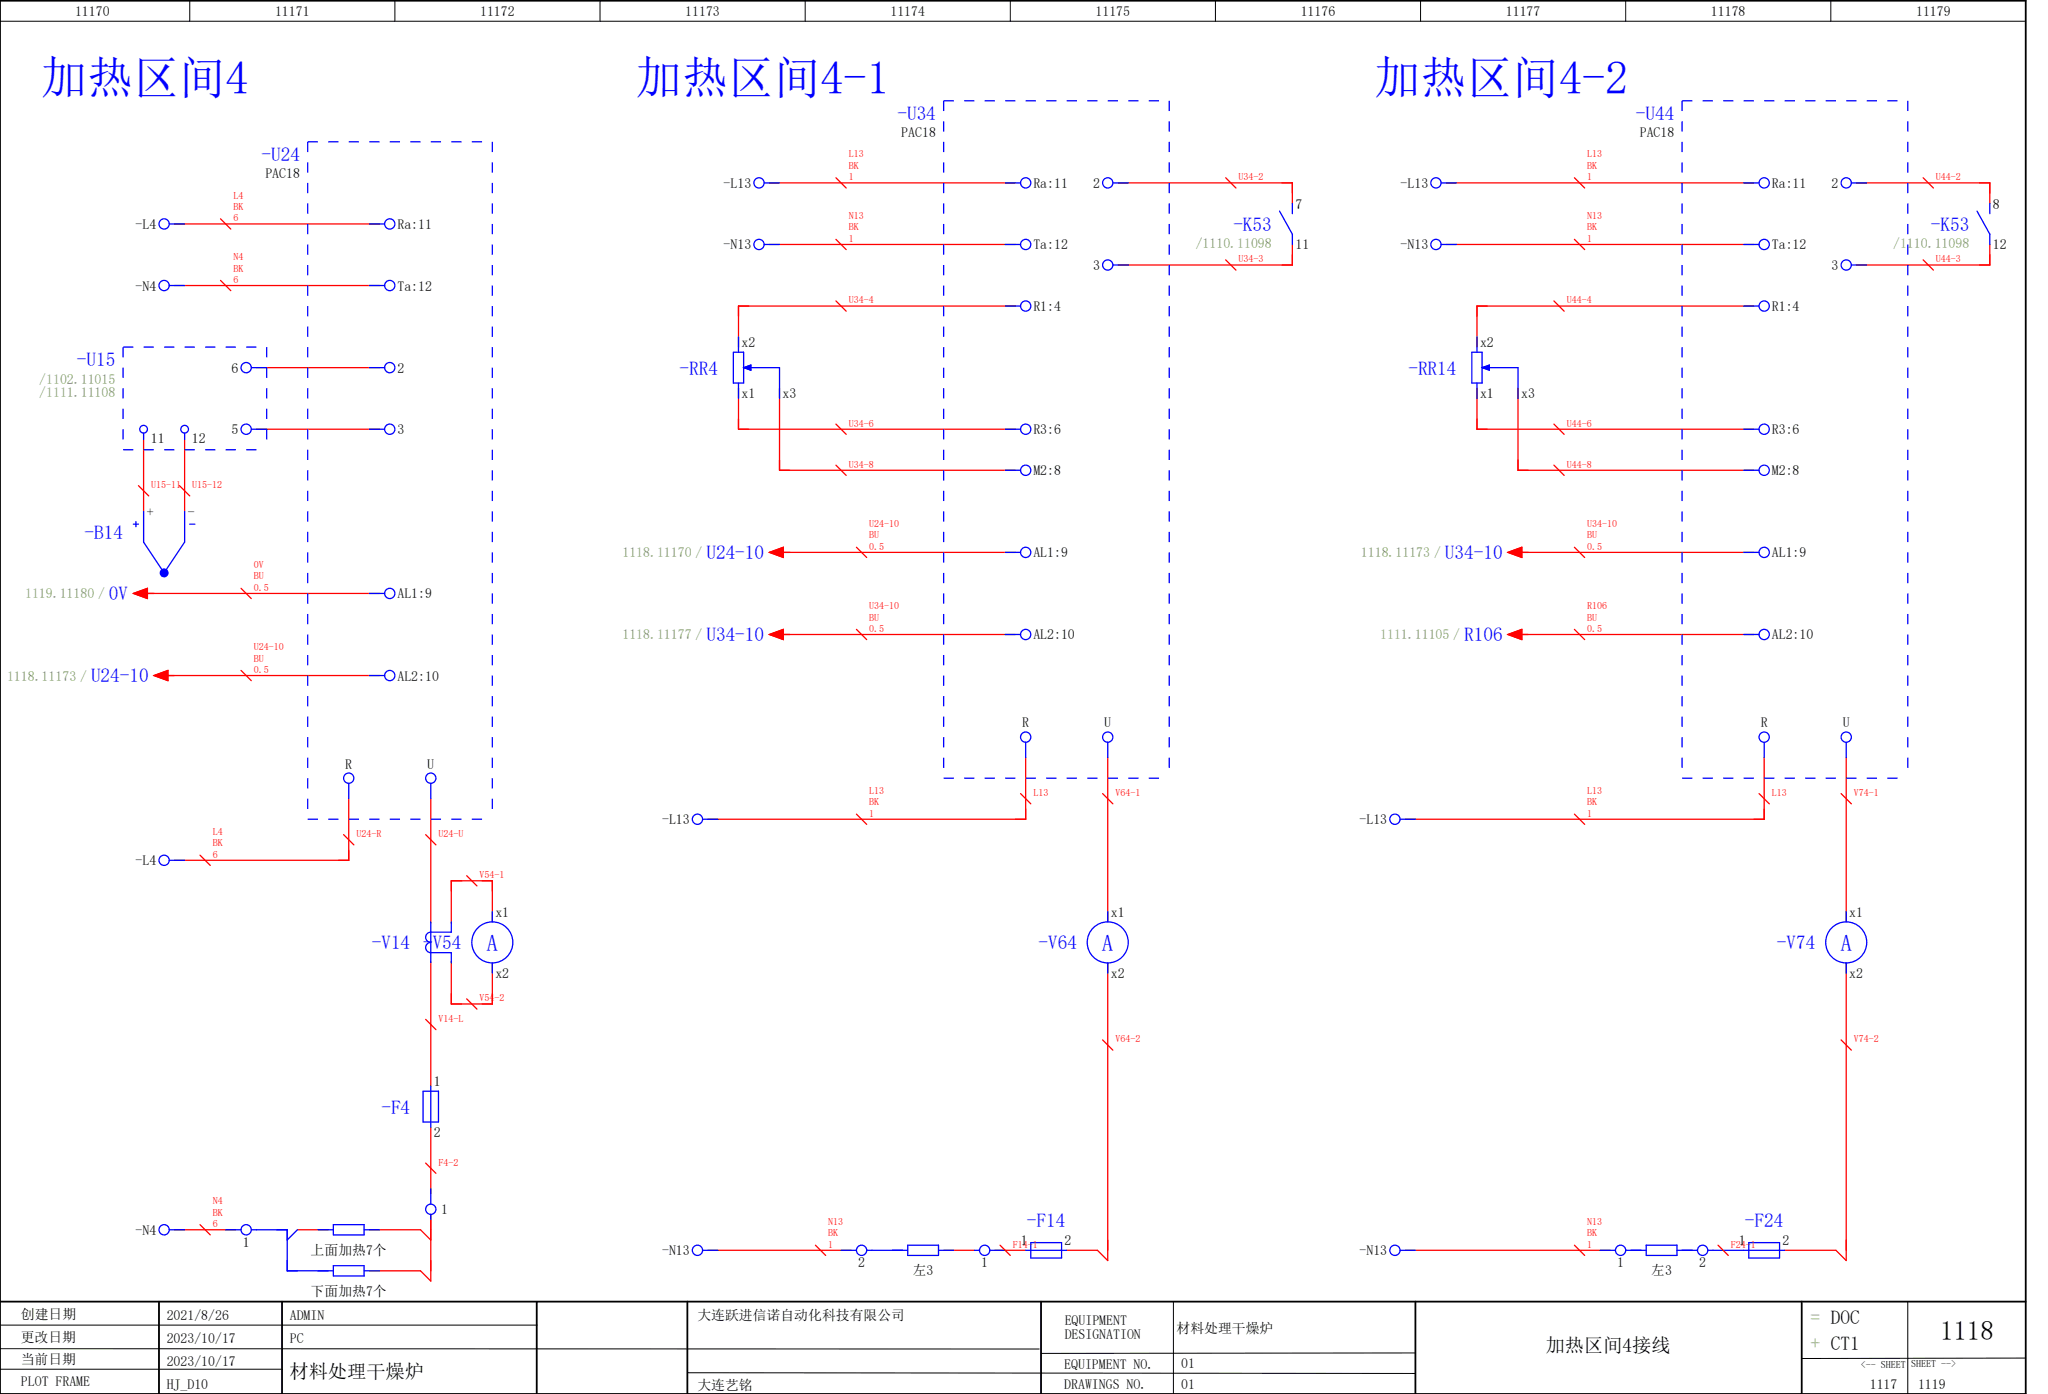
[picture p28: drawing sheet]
<svg xmlns="http://www.w3.org/2000/svg" width="399mm" height="272mm" viewBox="0 0 399 272" stroke-linecap="round" stroke-linejoin="round" font-family="sans-serif">
<defs><g id="words">
<g font-size="9" fill="#00f">
<text x="8" y="18.4">加热区间4</text>
<text x="124" y="18.4">加热区间4-1</text>
<text x="268" y="18.4">加热区间4-2</text>
</g>
<text font-size="5.3" x="378.3" y="261">1118</text>
<g font-size="4.5" fill="#00f">
<text x="94.9" y="185.3">A</text>
<text x="214.9" y="185.3">A</text>
<text x="358.9" y="185.3">A</text>
</g>
<g font-size="3.7" fill="#00f">
<text x="175" y="23.4">-U34</text>
<text x="319" y="23.4">-U44</text>
<text x="51" y="31.4">-U24</text>
<text x="240.5" y="45">-K53</text>
<text x="376.5" y="45">-K53</text>
<text x="15" y="71.4">-U15</text>
<text x="132.5" y="73">-RR4</text>
<text x="274.6" y="73">-RR14</text>
<text x="16.5" y="105">-B14</text>
<text x="137.7" y="109">U24-10</text>
<text x="281.7" y="109">U34-10</text>
<text x="21.2" y="117">0V</text>
<text x="137.7" y="125">U34-10</text>
<text x="285.5" y="125">R106</text>
<text x="17.8" y="133">U24-10</text>
<text x="72.5" y="185">-V14 -V54</text>
<text x="202.5" y="185">-V64</text>
<text x="346.5" y="185">-V74</text>
<text x="74.4" y="217">-F4</text>
<text x="200.3" y="239.1">-F14</text>
<text x="340.2" y="239.1">-F24</text>
</g>
<g font-size="3.7" fill="#7ca552">
<text x="353.1" y="258">= DOC</text>
<text x="353.1" y="263">+ CT1</text>
</g>
<g font-size="3.7">
<text x="301.4" y="263.5">加热区间4接线</text>
<text x="56.4" y="268.5">材料处理干燥炉</text>
</g>
<g font-size="2.7">
<text x="14.6" y="3.1">11170</text>
<text x="53.6" y="3.1">11171</text>
<text x="93.6" y="3.1">11172</text>
<text x="133.6" y="3.1">11173</text>
<text x="173.6" y="3.1">11174</text>
<text x="213.6" y="3.1">11175</text>
<text x="253.6" y="3.1">11176</text>
<text x="293.6" y="3.1">11177</text>
<text x="333.6" y="3.1">11178</text>
<text x="373.6" y="3.1">11179</text>
<text x="175.8" y="26.7">PAC18</text>
<text x="319.8" y="26.7">PAC18</text>
<text x="51.8" y="34.7">PAC18</text>
<text x="141.1" y="36.6">-L13</text>
<text x="201.5" y="36.6">Ra:11</text>
<text x="213.2" y="36.6">2</text>
<text x="252.6" y="40.7">7</text>
<text x="273.1" y="36.6">-L13</text>
<text x="345.5" y="36.6">Ra:11</text>
<text x="357.1" y="36.6">2</text>
<text x="388.6" y="40.7">8</text>
<text x="26.5" y="44.6">-L4</text>
<text x="77.5" y="44.6">Ra:11</text>
<text x="141.1" y="48.6">-N13</text>
<text x="201.5" y="48.6">Ta:12</text>
<text x="213.2" y="52.6">3</text>
<text x="252.6" y="48.6">11</text>
<text x="273.1" y="48.6">-N13</text>
<text x="345.5" y="48.6">Ta:12</text>
<text x="357.1" y="52.6">3</text>
<text x="388.6" y="48.6">12</text>
<text x="26.5" y="56.6">-N4</text>
<text x="77.5" y="56.6">Ta:12</text>
<text x="201.5" y="60.6">R1:4</text>
<text x="345.5" y="60.6">R1:4</text>
<text x="144.6" y="67.7">x2</text>
<text x="288.6" y="67.7">x2</text>
<text x="45.1" y="72.6">6</text>
<text x="77.5" y="72.6">2</text>
<text x="144.6" y="77.6">x1</text>
<text x="152.6" y="77.6">x3</text>
<text x="288.6" y="77.6">x1</text>
<text x="296.6" y="77.6">x3</text>
<text x="29.4" y="86.4">11</text>
<text x="37.4" y="86.4">12</text>
<text x="45.1" y="84.6">5</text>
<text x="77.5" y="84.6">3</text>
<text x="201.5" y="84.6">R3:6</text>
<text x="345.5" y="84.6">R3:6</text>
<text x="201.5" y="92.6">M2:8</text>
<text x="345.5" y="92.6">M2:8</text>
<text x="28.6" y="100.7">+</text>
<text x="36.6" y="100.7">-</text>
<text x="201.5" y="108.6">AL1:9</text>
<text x="345.5" y="108.6">AL1:9</text>
<text x="77.5" y="116.6">AL1:9</text>
<text x="201.5" y="124.6">AL2:10</text>
<text x="345.5" y="124.6">AL2:10</text>
<text x="77.5" y="132.6">AL2:10</text>
<text x="199.3" y="141.8">R</text>
<text x="215.3" y="141.8">U</text>
<text x="343.3" y="141.8">R</text>
<text x="359.3" y="141.8">U</text>
<text x="67.3" y="149.8">R</text>
<text x="83.3" y="149.8">U</text>
<text x="129.1" y="160.6">-L13</text>
<text x="265.1" y="160.6">-L13</text>
<text x="26.5" y="168.6">-L4</text>
<text x="96.6" y="178.7">x1</text>
<text x="216.6" y="178.7">x1</text>
<text x="360.6" y="178.7">x1</text>
<text x="96.6" y="190.6">x2</text>
<text x="216.6" y="190.6">x2</text>
<text x="360.6" y="190.6">x2</text>
<text x="84.6" y="211.7">1</text>
<text x="84.6" y="221.6">2</text>
<text x="86" y="236.6">1</text>
<text x="26.5" y="240.6">-N4</text>
<text x="47.3" y="243">1</text>
<text x="60.6" y="244.5">上面加热7个</text>
<text x="129.1" y="244.6">-N13</text>
<text x="199" y="242.7">1</text>
<text x="207.6" y="242.7">2</text>
<text x="265.1" y="244.6">-N13</text>
<text x="339.1" y="242.7">1</text>
<text x="347.6" y="242.7">2</text>
<text x="167.3" y="247">2</text>
<text x="178" y="248.5">左3</text>
<text x="191.3" y="247">1</text>
<text x="315.3" y="247">1</text>
<text x="322" y="248.5">左3</text>
<text x="331.3" y="247">2</text>
<text x="4.1" y="257.1">创建日期</text>
<text x="32.5" y="257.1">2021/8/26</text>
<text x="56.5" y="257.1">ADMIN</text>
<text x="60.6" y="252.5">下面加热7个</text>
<text x="136" y="257.3">大连跃进信诺自动化科技有限公司</text>
<text x="4" y="261.6">更改日期</text>
<text x="32.5" y="261.6">2023/10/17</text>
<text x="56.5" y="261.6">PC</text>
<text x="207.6" y="258.3">EQUIPMENT</text>
<text x="207.6" y="261">DESIGNATION</text>
<text x="229.4" y="259.7">材料处理干燥炉</text>
<text x="4.1" y="265.8">当前日期</text>
<text x="32.5" y="266.1">2023/10/17</text>
<text x="207.5" y="266.7">EQUIPMENT NO.</text>
<text x="230.3" y="266.6">01</text>
<text x="4.1" y="270.2">PLOT FRAME</text>
<text x="32.5" y="270.6">HJ_D10</text>
<text x="136" y="270.8">大连艺铭</text>
<text x="207.5" y="270.6">DRAWINGS NO.</text>
<text x="230.3" y="270.6">01</text>
<text x="364.6" y="270.6">1117</text>
<text x="374" y="270.6">1119</text>
</g>
<g font-size="2.7" fill="#7ca552">
<text x="233.2" y="48.3">/1110.11098</text>
<text x="369.2" y="48.3">/1110.11098</text>
<text x="7.6" y="74.7">/1102.11015</text>
<text x="7.6" y="77.4">/1111.11108</text>
<text x="121.4" y="108.6">1118.11170 /</text>
<text x="265.4" y="108.6">1118.11173 /</text>
<text x="4.9" y="116.6">1119.11180 /</text>
<text x="121.4" y="124.6">1118.11177 /</text>
<text x="269.1" y="124.6">1111.11105 /</text>
<text x="1.4" y="132.6">1118.11173 /</text>
</g>
<g font-size="2" fill="#f00">
<text x="165.5" y="35.1">1</text>
<text x="165.5" y="32.9">BK</text>
<text x="165.5" y="30.7">L13</text>
<text x="241.5" y="35.1">U34-2</text>
<text x="309.5" y="35.1">1</text>
<text x="309.5" y="32.9">BK</text>
<text x="309.5" y="30.7">L13</text>
<text x="377.5" y="35.1">U44-2</text>
<text x="45.5" y="40.9">BK</text>
<text x="45.5" y="38.7">L4</text>
<text x="45.5" y="43.1">6</text>
<text x="165.5" y="47.1">1</text>
<text x="165.5" y="44.9">BK</text>
<text x="165.5" y="42.7">N13</text>
<text x="309.5" y="47.1">1</text>
<text x="309.5" y="44.9">BK</text>
<text x="309.5" y="42.7">N13</text>
<text x="45.5" y="52.9">BK</text>
<text x="45.5" y="50.7">N4</text>
<text x="241.5" y="51.1">U34-3</text>
<text x="377.5" y="51.1">U44-3</text>
<text x="45.5" y="55.1">6</text>
<text x="165.5" y="59.1">U34-4</text>
<text x="305.5" y="59.1">U44-4</text>
<text x="165.5" y="83.1">U34-6</text>
<text x="305.5" y="83.1">U44-6</text>
<text x="29.5" y="95.1">U15-11</text>
<text x="37.5" y="95.1">U15-12</text>
<text x="165.5" y="91.1">U34-8</text>
<text x="305.5" y="91.1">U44-8</text>
<text x="169.5" y="107.1">0.5</text>
<text x="169.5" y="104.9">BU</text>
<text x="169.5" y="102.7">U24-10</text>
<text x="309.5" y="107.1">0.5</text>
<text x="309.5" y="104.9">BU</text>
<text x="309.5" y="102.7">U34-10</text>
<text x="49.5" y="112.9">BU</text>
<text x="49.5" y="110.7">0V</text>
<text x="49.5" y="115.1">0.5</text>
<text x="169.5" y="118.7">U34-10</text>
<text x="309.5" y="118.7">R106</text>
<text x="169.5" y="123.1">0.5</text>
<text x="169.5" y="120.9">BU</text>
<text x="309.5" y="123.1">0.5</text>
<text x="309.5" y="120.9">BU</text>
<text x="49.5" y="131.1">0.5</text>
<text x="49.5" y="128.9">BU</text>
<text x="49.5" y="126.7">U24-10</text>
<text x="169.5" y="154.7">L13</text>
<text x="201.5" y="155.1">L13</text>
<text x="217.5" y="155.1">V64-1</text>
<text x="309.5" y="154.7">L13</text>
<text x="345.5" y="155.1">L13</text>
<text x="361.5" y="155.1">V74-1</text>
<text x="169.5" y="159.1">1</text>
<text x="169.5" y="156.9">BK</text>
<text x="309.5" y="159.1">1</text>
<text x="309.5" y="156.9">BK</text>
<text x="41.5" y="167.1">6</text>
<text x="41.5" y="164.9">BK</text>
<text x="41.5" y="162.7">L4</text>
<text x="69.5" y="163.1">U24-R</text>
<text x="85.5" y="163.1">U24-U</text>
<text x="93.5" y="171.1">V54-1</text>
<text x="93.5" y="195.1">V54-2</text>
<text x="85.5" y="199.1">V14-L</text>
<text x="217.5" y="203.1">V64-2</text>
<text x="361.5" y="203.1">V74-2</text>
<text x="85.5" y="227.1">F4-2</text>
<text x="41.5" y="239.1">6</text>
<text x="41.5" y="236.9">BK</text>
<text x="41.5" y="234.7">N4</text>
<text x="161.5" y="238.7">N13</text>
<text x="309.5" y="238.7">N13</text>
<text x="161.5" y="243.1">1</text>
<text x="161.5" y="240.9">BK</text>
<text x="197.5" y="243.1">F14-1</text>
<text x="309.5" y="243.1">1</text>
<text x="309.5" y="240.9">BK</text>
<text x="337.5" y="243.1">F24-1</text>
</g>
<g font-size="2">
<text x="362.9" y="266.6">&lt;-- SHEET</text>
<text x="372.7" y="266.4">SHEET --&gt;</text>
</g>
</g></defs>
<path d="M0 .1h395v271.5h-395zM0 253.6h395M31 253.6v18M55 253.6v18M104.7 253.7v18M134 253.6v18M203 253.6v18M276 253.6v18M351.3 253.6v18" fill="none" stroke="#000" stroke-width=".35"/>
<g fill="none" stroke="#000" stroke-width=".19">
<path d="M0 4.1h395M37 .1v4M77 .1v4M117 .1v4M157 .1v4M197 .1v4M237 .1v4M277 .1v4M317 .1v4M357 .1v4M0 258.2h104.8M228.8 253.6v18"/>
<path d="M372 253.6v18M0 262.8l202.6 .1M0 266.8h55M134.1 267.5l141.9 .1M276 263.6l-73 .1M395 264.6l-43.7 .1"/>
</g>
<g fill="none" stroke="#f00" stroke-width=".25">
<path d="M150 35.6h48M163 34.6l2 2M218 35.6h34v4M239 34.6l2 2M282 35.6h60M307 34.6l2 2M362 35.6h26v4M375 34.6l2 2M34 43.6h40M34 55.6h40M43 42.6l2 2M43 54.6l2 2"/>
<path d="M150 47.6h48M163 58.6l2 2M163 46.6l2 2M198 59.6h-54v8M239 50.6l2 2M252 47.6v4h-34M282 47.6h60M303 58.6l2 2M307 46.6l2 2M342 59.6h-54v8M375 50.6l2 2M388 47.6v4h-26"/>
<path d="M50 71.6h24M144 75.6v8h54M152 75.6v16h46M288 75.6v8h54M296 75.6v16h46M28 85.6v14M36 85.6v14M50 83.6h24M163 82.6l2 2M163 90.6l2 2M303 82.6l2 2M303 90.6l2 2"/>
<path d="M28 115.6h46M47 114.6l2 2M152 107.6h46M167 106.6l2 2M296 107.6h46M307 106.6l2 2M32 131.6h42M47 130.6l2 2M152 123.6h46M167 122.6l2 2M296 123.6h46M307 122.6l2 2"/>
<path d="M68 155.6v12h-34M84 155.6v24.3M167 158.6l2 2M199 154.6l2 2M200 147.6v12h-62M215 154.6l2 2M216 147.6v32M307 158.6l2 2M343 154.6l2 2M344 147.6v12h-70M359 154.6l2 2M360 147.6v32"/>
<path d="M39 166.6l2 2M67 162.6l2 2M83 162.6l2 2M91 170.6l2 2M96 179.6v-8h-8v8.3M83 198.6l2 2M84 187.4v24.2M88 187.4v8.2h8v-8M91 194.6l2 2M216 187.6v58l-2-2h-6M360 187.6v58l-2-2h-10M84 219.6v13"/>
<path d="M215 202.6l2 2M359 202.6l2 2M34 239.6h12M39 238.6l2 2M58 239.6h6M72 239.6h10l2 2M83 226.6l2 2M84 236.6v13l-2-2h-10M138 243.6h28M159 242.6l2 2M184 243.6h6M194 243.6h6"/>
<path d="M195 242.6l2 2M274 243.6h40M307 242.6l2 2M328 243.6h2M335 242.6l2 2"/>
</g>
<g fill="none" stroke="#00f" stroke-width=".25">
<path d="M149 35.6h3M196 35.6h3M217 35.6h3M252 39.6v2M281 35.6h3M340 35.6h3M361 35.6h3M388 39.6v2M33 43.6h3M33 55.6h3M72 43.6h3M72 55.6h3"/>
<path d="M149 47.6h3M196 47.6h3M196 59.6h3M217 51.6h3M249.5 41.1l2.5 4.5v2M281 47.6h3M340 47.6h3M340 59.6h3M361 51.6h3M385.5 41.1l2.5 4.5v2M49 71.6h3M72 71.6h3"/>
<path d="M143 68.6h2v6h-2zM144 65.6v3M144 74.6v3M145 71.6h.1M145 71.6h7v6M145 71.6l1.4-.5v1zM287 68.6h2v6h-2zM288 65.6v3M288 74.6v3M289 71.6h.1M289 71.6h7v6M289 71.6l1.4-.5v1z"/>
<path d="M36 99.6v6M49 83.6h3M72 83.6h3M196 83.6h3M196 91.6h3M340 83.6h3M340 91.6h3M37 102.1h1M72 115.6h3M196 107.6h3M340 107.6h3M72 131.6h3"/>
<path d="M196 123.6h3M340 123.6h3M68 152.6v3M84 152.6v3M137 159.6h3M200 144.6v3M216 144.6v3M273 159.6h3M344 144.6v3M360 144.6v3M33 167.6h3M84 179.6v8"/>
<path d="M88 179.6v2h-4a1 1 0 0 0-1 1 1 1 0 0 0 1 1 1 1 0 0 0-1 1 1 1 0 0 0 1 1h4v2M96 177.6v2M216 177.6v2M360 177.6v2M96 187.6v2M216 187.6v2M360 187.6v2M82.5 212.6h3v6h-3zM84 211.6v8M33 239.6h3M44 239.6h3M49 239.6h7v8h9"/>
<path d="M58 239.6l-2 2M62 239.6h3M65 238.6h6v2h-6zM71 239.6h3M84 231.6v3M84 236.6v1M65 246.6h6v2h-6zM71 247.6h3M137 243.6h3M164 243.6h3M169 243.6h8M177 242.6h6v2h-6z"/>
<path d="M183 243.6h3M190 243.6h1M193 243.6h3M200 243.6h8M201 242.1h6v3h-6zM273 243.6h3M312 243.6h3M317 243.6h4M321 242.6h6v2h-6zM327 243.6h4M333 243.6h15M341 242.1h6v3h-6z"/>
<circle cx="148" cy="35.6" r="1"/>
<circle cx="200" cy="35.6" r="1"/>
<circle cx="216" cy="35.6" r="1"/>
<circle cx="280" cy="35.6" r="1"/>
<circle cx="344" cy="35.6" r="1"/>
<circle cx="360" cy="35.6" r="1"/>
<circle cx="32" cy="43.6" r="1"/>
<circle cx="32" cy="55.6" r="1"/>
<circle cx="76" cy="43.6" r="1"/>
<circle cx="76" cy="55.6" r="1"/>
<circle cx="148" cy="47.6" r="1"/>
<circle cx="200" cy="59.6" r="1"/>
<circle cx="200" cy="47.6" r="1"/>
<circle cx="216" cy="51.6" r="1"/>
<circle cx="280" cy="47.6" r="1"/>
<circle cx="344" cy="59.6" r="1"/>
<circle cx="344" cy="47.6" r="1"/>
<circle cx="360" cy="51.6" r="1"/>
<circle cx="48" cy="71.6" r="1"/>
<circle cx="76" cy="71.6" r="1"/>
<circle cx="48" cy="83.6" r="1"/>
<circle cx="76" cy="83.6" r="1"/>
<circle cx="200" cy="83.6" r="1"/>
<circle cx="200" cy="91.6" r="1"/>
<circle cx="344" cy="83.6" r="1"/>
<circle cx="344" cy="91.6" r="1"/>
<circle cx="76" cy="115.6" r="1"/>
<circle cx="200" cy="107.6" r="1"/>
<circle cx="344" cy="107.6" r="1"/>
<circle cx="76" cy="131.6" r="1"/>
<circle cx="200" cy="123.6" r="1"/>
<circle cx="344" cy="123.6" r="1"/>
<circle cx="68" cy="151.6" r="1"/>
<circle cx="84" cy="151.6" r="1"/>
<circle cx="136" cy="159.6" r="1"/>
<circle cx="200" cy="143.6" r="1"/>
<circle cx="216" cy="143.6" r="1"/>
<circle cx="272" cy="159.6" r="1"/>
<circle cx="344" cy="143.6" r="1"/>
<circle cx="360" cy="143.6" r="1"/>
<circle cx="32" cy="167.6" r="1"/>
<circle cx="96" cy="183.6" r="4"/>
<circle cx="216" cy="183.6" r="4"/>
<circle cx="360" cy="183.6" r="4"/>
<circle cx="32" cy="239.6" r="1"/>
<circle cx="48" cy="239.6" r="1"/>
<circle cx="84" cy="235.6" r="1"/>
<circle cx="136" cy="243.6" r="1"/>
<circle cx="168" cy="243.6" r="1"/>
<circle cx="192" cy="243.6" r="1"/>
<circle cx="272" cy="243.6" r="1"/>
<circle cx="316" cy="243.6" r="1"/>
<circle cx="332" cy="243.6" r="1"/>
</g>
<g fill="none" stroke="#00f" stroke-width=".25" stroke-dasharray="2 2" stroke-linecap="butt">
<path d="M184 19.6h44M184 19.6v132M228 19.6v132M328 19.6h44M328 19.6v132M372 19.6v132M60 27.6h36M60 27.6v132M96 27.6v132M24 67.6h28M24 67.6v20M52 67.6v20"/>
<path d="M24 87.6h28M60 159.6h36M184 151.6h44M328 151.6h44"/>
</g>
<g fill="#00f" stroke="#00f" stroke-width=".19">
<path d="M145 71.6l1.4-.5v1z"/>
<path d="M289 71.6l1.4-.5v1z"/>
</g>
<circle cx="32" cy="111.6" r=".88" fill="#00f"/>
<g fill="none" stroke="#00f" stroke-width=".25">
<path d="M28 99.6v6l4 6 4-6M28 84.4v1.2M36 84.4v1.2M26 102.1h1M26.5 101.6v1"/>
<circle cx="28" cy="83.6" r=".75"/>
<circle cx="36" cy="83.6" r=".75"/>
</g>
<g fill="none" stroke="#f00" stroke-width=".25">
<path d="M27 94.6l2 2M35 94.6l2 2M26 115.6l2.8-1v2zM28.8 115.6h1.2M150 107.6l2.7-1v2zM152.7 107.6h1.3M294 107.6l2.7-1v2zM296.7 107.6h1.3M30 131.6l2.7-1v2zM32.7 131.6h1.3M150 123.6l2.7-1v2zM152.7 123.6h1.3"/>
<path d="M294 123.6l2.7-1v2zM296.7 123.6h1.3"/>
</g>
<g fill="#f00" stroke="#f00" stroke-width=".19">
<path d="M26 115.6l2.8-1v2z"/>
<path d="M30 131.6l2.7-1v2z"/>
<path d="M150 107.6l2.7-1v2z"/>
<path d="M150 123.6l2.7-1v2z"/>
<path d="M294 107.6l2.7-1v2z"/>
<path d="M294 123.6l2.7-1v2z"/>
</g>
<use href="#words"/>
</svg>
